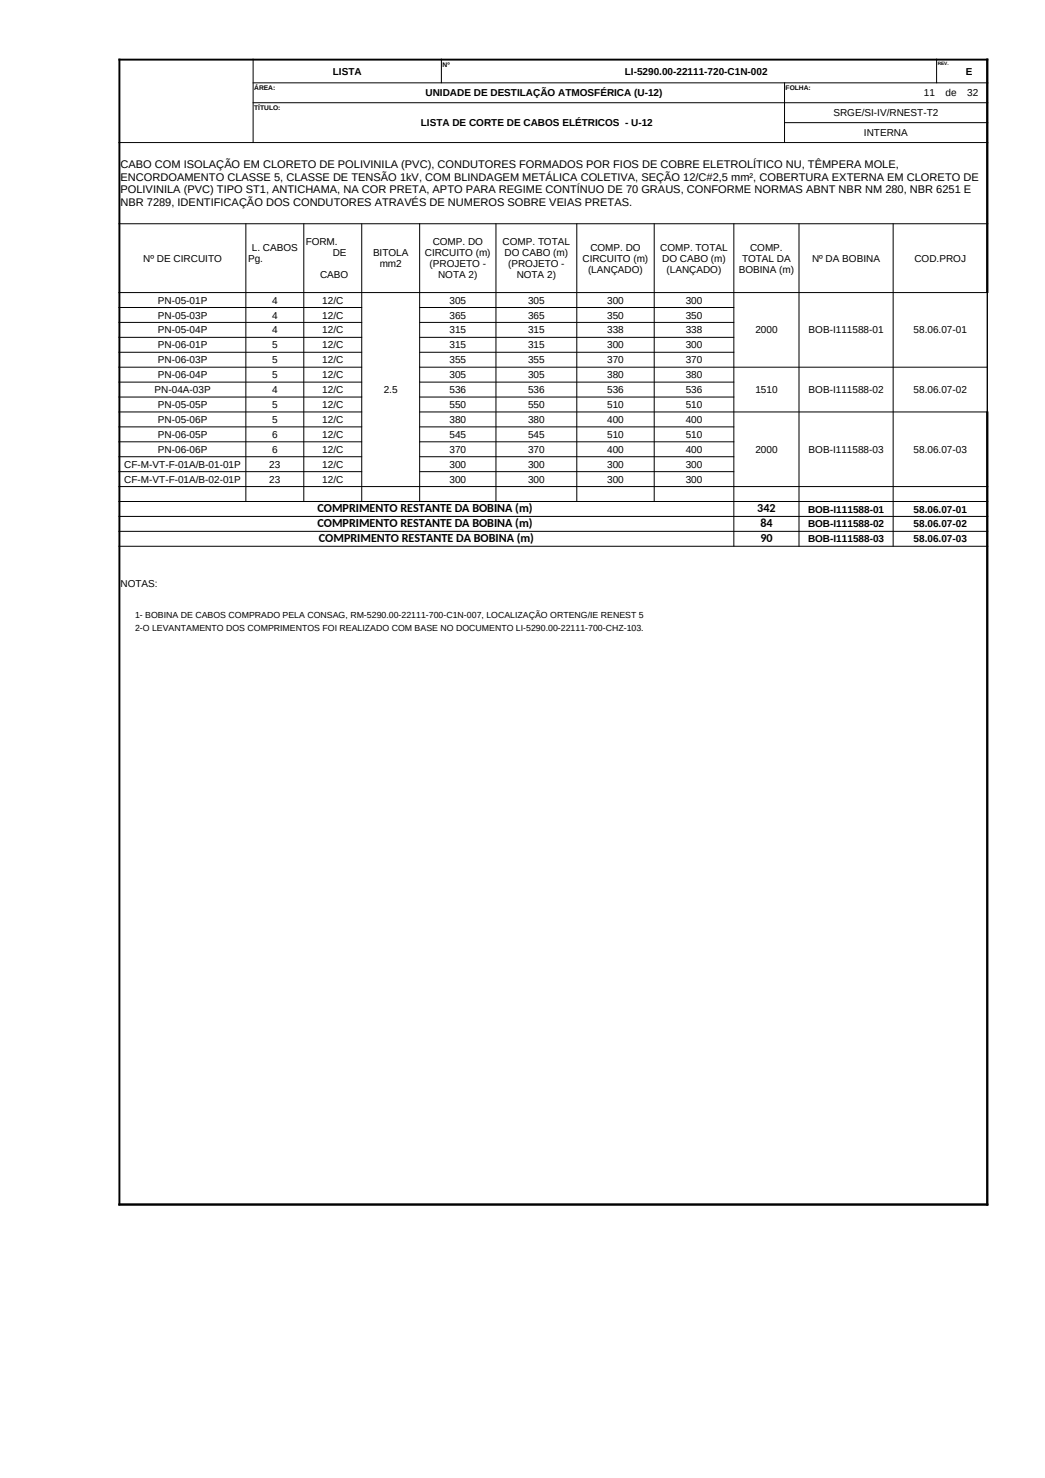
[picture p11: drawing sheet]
<svg xmlns="http://www.w3.org/2000/svg" width="210mm" height="297mm" viewBox="0 0 210 297" stroke-linecap="round" stroke-linejoin="round" font-family="sans-serif">
<defs><g id="words">
<g font-size="2.4">
<text x="63.8" y="102.9">COMPRIMENTO RESTANTE DA BOBINA (m)</text>
<text x="63.8" y="105.9">COMPRIMENTO RESTANTE DA BOBINA (m)</text>
<text x="152.2" y="102.9">342</text>
<text x="152.8" y="105.9">84</text>
<text x="64.1" y="108.9">COMPRIMENTO RESTANTE DA BOBINA (m)</text>
<text x="152.8" y="108.9">90</text>
</g>
<g font-size="2.2">
<text x="24.2" y="33.9">CABO COM ISOLAÇÃO EM CLORETO DE POLIVINILA (PVC), CONDUTORES FORMADOS POR FIOS DE COBRE ELETROLÍTICO NU, TÊMPERA MOLE,</text>
<text x="24.2" y="36.3">ENCORDOAMENTO CLASSE 5, CLASSE DE TENSÃO 1kV, COM BLINDAGEM METÁLICA COLETIVA, SEÇÃO 12/C#2,5 mm², COBERTURA EXTERNA EM CLORETO DE</text>
<text x="24.2" y="38.8">POLIVINILA (PVC) TIPO ST1, ANTICHAMA, NA COR PRETA, APTO PARA REGIME CONTÍNUO DE 70 GRAUS, CONFORME NORMAS ABNT NBR NM 280, NBR 6251 E</text>
<text x="24.2" y="41.3">NBR 7289, IDENTIFICAÇÃO DOS CONDUTORES ATRAVÉS DE NUMEROS SOBRE VEIAS PRETAS.</text>
</g>
<g font-size="2">
<text x="66.9" y="15">LISTA</text>
<text x="125.6" y="15">LI-5290.00-22111-720-C1N-002</text>
<text x="194.1" y="15">E</text>
<text x="85.5" y="19.4">UNIDADE DE DESTILAÇÃO ATMOSFÉRICA (U-12)</text>
<text x="167.5" y="23.4">SRGE/SI-IV/RNEST-T2</text>
<text x="185.7" y="19.4">11</text>
<text x="190" y="19.4">de</text>
<text x="194.4" y="19.4">32</text>
<text x="84.6" y="25.4">LISTA DE CORTE DE CABOS ELÉTRICOS - U-12</text>
<text x="173.6" y="27.4">INTERNA</text>
<text x="28.8" y="52.6">Nº DE CIRCUITO</text>
<text x="49.8" y="52.6">Pg.</text>
<text x="50.6" y="50.3">L. CABOS</text>
<text x="61.4" y="49.2">FORM.</text>
<text x="66.9" y="51.5">DE</text>
<text x="75" y="51.5">BITOLA</text>
<text x="76.3" y="53.7">mm2</text>
<text x="85.4" y="51.5">CIRCUITO (m)</text>
<text x="86.3" y="53.7">(PROJETO -</text>
<text x="87" y="49.2">COMP. DO</text>
<text x="101" y="49.2">COMP. TOTAL</text>
<text x="101.4" y="51.5">DO CABO (m)</text>
<text x="102.1" y="53.7">(PROJETO -</text>
<text x="117.1" y="52.6">CIRCUITO (m)</text>
<text x="118.6" y="50.3">COMP. DO</text>
<text x="132.7" y="50.3">COMP. TOTAL</text>
<text x="133.1" y="52.6">DO CABO (m)</text>
<text x="149.1" y="52.6">TOTAL DA</text>
<text x="150.7" y="50.3">COMP.</text>
<text x="163.2" y="52.6">Nº DA BOBINA</text>
<text x="183.8" y="52.6">COD.PROJ</text>
<text x="64.3" y="55.9">CABO</text>
<text x="88.1" y="55.9">NOTA 2)</text>
<text x="103.8" y="55.9">NOTA 2)</text>
<text x="118.2" y="54.8">(LANÇADO)</text>
<text x="134" y="54.8">(LANÇADO)</text>
<text x="148.5" y="54.8">BOBINA (m)</text>
<text x="31.7" y="61">PN-05-01P</text>
<text x="31.7" y="64">PN-05-03P</text>
<text x="54.7" y="61">4</text>
<text x="54.7" y="64">4</text>
<text x="64.8" y="61">12/C</text>
<text x="64.8" y="64">12/C</text>
<text x="90.3" y="61">305</text>
<text x="90.3" y="64">365</text>
<text x="106.1" y="61">305</text>
<text x="106.1" y="64">365</text>
<text x="122" y="61">300</text>
<text x="122" y="64">350</text>
<text x="137.8" y="61">300</text>
<text x="137.8" y="64">350</text>
<text x="31.7" y="67">PN-05-04P</text>
<text x="31.7" y="70">PN-06-01P</text>
<text x="54.7" y="67">4</text>
<text x="54.7" y="70">5</text>
<text x="64.8" y="67">12/C</text>
<text x="64.8" y="70">12/C</text>
<text x="90.3" y="67">315</text>
<text x="90.3" y="70">315</text>
<text x="106.1" y="67">315</text>
<text x="106.1" y="70">315</text>
<text x="122" y="67">338</text>
<text x="122" y="70">300</text>
<text x="137.8" y="67">338</text>
<text x="137.8" y="70">300</text>
<text x="151.8" y="67">2000</text>
<text x="162.5" y="67">BOB-I111588-01</text>
<text x="183.6" y="67">58.06.07-01</text>
<text x="31.7" y="73">PN-06-03P</text>
<text x="31.7" y="76">PN-06-04P</text>
<text x="54.7" y="73">5</text>
<text x="54.7" y="76">5</text>
<text x="64.8" y="73">12/C</text>
<text x="64.8" y="76">12/C</text>
<text x="90.3" y="73">355</text>
<text x="90.3" y="76">305</text>
<text x="106.1" y="73">355</text>
<text x="106.1" y="76">305</text>
<text x="122" y="73">370</text>
<text x="122" y="76">380</text>
<text x="137.8" y="73">370</text>
<text x="137.8" y="76">380</text>
<text x="31.1" y="79">PN-04A-03P</text>
<text x="31.7" y="82">PN-05-05P</text>
<text x="54.7" y="79">4</text>
<text x="54.7" y="82">5</text>
<text x="64.8" y="79">12/C</text>
<text x="64.8" y="82">12/C</text>
<text x="77.1" y="79">2.5</text>
<text x="90.3" y="79">536</text>
<text x="90.3" y="82">550</text>
<text x="106.1" y="79">536</text>
<text x="106.1" y="82">550</text>
<text x="122" y="79">536</text>
<text x="122" y="82">510</text>
<text x="137.8" y="79">536</text>
<text x="137.8" y="82">510</text>
<text x="151.8" y="79">1510</text>
<text x="162.5" y="79">BOB-I111588-02</text>
<text x="183.6" y="79">58.06.07-02</text>
<text x="31.7" y="85">PN-05-06P</text>
<text x="31.7" y="88">PN-06-05P</text>
<text x="54.7" y="85">5</text>
<text x="54.7" y="88">6</text>
<text x="64.8" y="85">12/C</text>
<text x="64.8" y="88">12/C</text>
<text x="90.3" y="85">380</text>
<text x="90.3" y="88">545</text>
<text x="106.1" y="85">380</text>
<text x="106.1" y="88">545</text>
<text x="122" y="85">400</text>
<text x="122" y="88">510</text>
<text x="137.8" y="85">400</text>
<text x="137.8" y="88">510</text>
<text x="25" y="94">CF-M-VT-F-01A/B-01-01P</text>
<text x="31.7" y="91">PN-06-06P</text>
<text x="54.1" y="94">23</text>
<text x="54.7" y="91">6</text>
<text x="64.8" y="91">12/C</text>
<text x="64.8" y="94">12/C</text>
<text x="90.3" y="91">370</text>
<text x="90.3" y="94">300</text>
<text x="106.1" y="91">370</text>
<text x="106.1" y="94">300</text>
<text x="122" y="91">400</text>
<text x="122" y="94">300</text>
<text x="137.8" y="91">400</text>
<text x="137.8" y="94">300</text>
<text x="151.8" y="91">2000</text>
<text x="162.5" y="91">BOB-I111588-03</text>
<text x="183.6" y="91">58.06.07-03</text>
<text x="25" y="97">CF-M-VT-F-01A/B-02-01P</text>
<text x="54.1" y="97">23</text>
<text x="64.8" y="97">12/C</text>
<text x="90.3" y="97">300</text>
<text x="106.1" y="97">300</text>
<text x="122" y="97">300</text>
<text x="137.8" y="97">300</text>
<text x="162.4" y="103">BOB-I111588-01</text>
<text x="162.4" y="106">BOB-I111588-02</text>
<text x="183.6" y="103">58.06.07-01</text>
<text x="183.6" y="106">58.06.07-02</text>
<text x="162.4" y="109">BOB-I111588-03</text>
<text x="183.6" y="109">58.06.07-03</text>
<text x="24.2" y="118">NOTAS:</text>
</g>
<g font-size="1.8">
<text x="27.1" y="124.2">1- BOBINA DE CABOS COMPRADO PELA CONSAG, RM-5290.00-22111-700-C1N-007, LOCALIZAÇÃO ORTENG/IE RENEST 5</text>
<text x="27.1" y="126.8">2-O LEVANTAMENTO DOS COMPRIMENTOS FOI REALIZADO COM BASE NO DOCUMENTO LI-5290.00-22111-700-CHZ-103.</text>
</g>
<g font-size="1.3">
<text x="88.9" y="13.4">Nº</text>
<text x="51.1" y="18.1">ÁREA:</text>
<text x="51.1" y="22.1">TÍTULO:</text>
<text x="157.9" y="18.1">FOLHA:</text>
</g>
<text font-size="1" x="188.5" y="13.1">REV.</text>
</g></defs>
<path d="M23.8 12h174.8M24 11.8v230.4M198.4 11.8v47.1M198.4 82.7v159.5M23.8 242h174.8" fill="none" stroke="#000" stroke-width=".39"/>
<g fill="none" stroke="#000" stroke-width=".2">
<path d="M50.8 16.6h147.8M50.9 11.8v16.9M88.7 11.8v4.9M157.7 16.6v12.1M188.2 11.8v4.9M23.8 28.6h174.8M50.8 20.6h147.8M157.6 24.6h41M23.8 45h174.8M23.8 58.8h174.7M49.4 44.9v56M61.1 44.9v56"/>
<path d="M72.7 44.9v56M84.3 44.9v56M99.7 44.9v56M115.9 44.9v56M131.5 44.9v56M147.5 44.9v65M160.6 44.9v65M179.5 44.9v65M198.4 58.7v24.2M23.8 61.8h49M23.8 64.8h49M23.8 67.8h49"/>
<path d="M23.8 70.8h49M23.8 73.8h49M23.8 76.8h49M23.8 79.8h49M84.3 61.8h63.3M84.3 64.8h63.3M84.3 67.8h63.3M84.3 70.8h63.3M84.3 73.8h114.2M84.3 76.8h63.3M84.3 79.8h63.3M23.8 82.8h49"/>
<path d="M23.8 85.8h49M23.8 88.8h49M23.8 91.8h49M23.8 94.8h49M23.8 97.8h174.8M84.3 82.8h114.2M84.3 85.8h63.3M84.3 88.8h63.3M84.3 91.8h63.3M84.3 94.8h63.3M23.8 100.8h174.8M23.8 103.8h174.8"/>
<path d="M23.8 106.8h174.8M23.8 109.8h174.8"/>
</g>
<use href="#words"/>
</svg>
